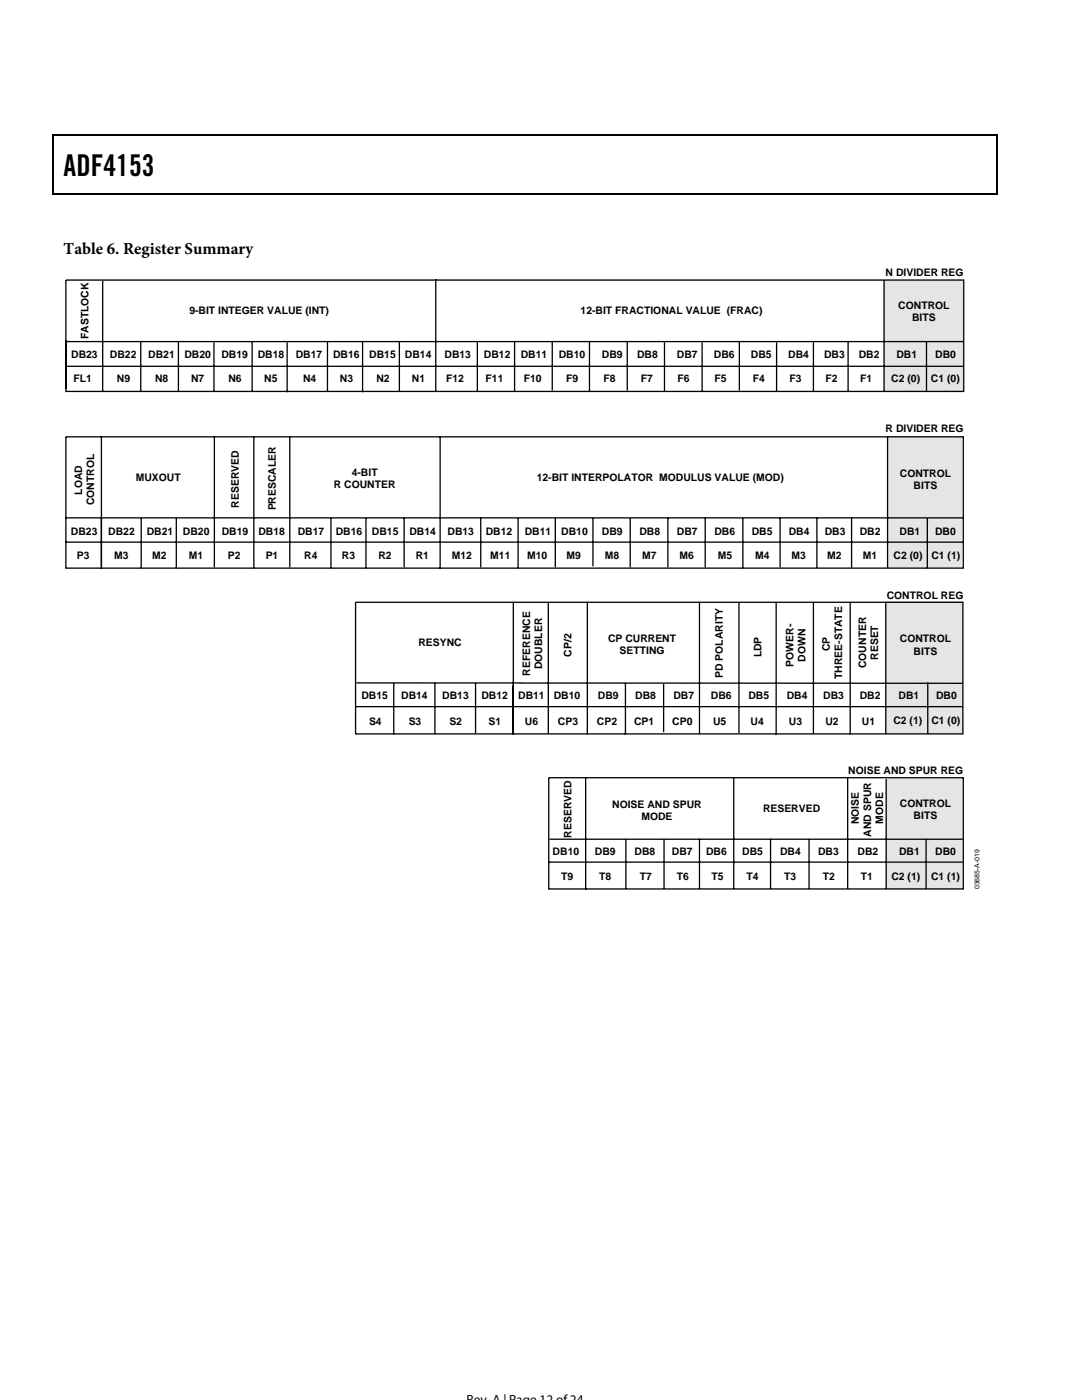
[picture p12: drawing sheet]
<svg xmlns="http://www.w3.org/2000/svg" width="216mm" height="279mm" viewBox="0 0 216 279" stroke-linecap="round" stroke-linejoin="round" font-family="sans-serif">
<defs><g id="words">
<text font-size="6" x="12.7" y="35.1">ADF4153</text>
<text font-size="3.3" x="12.7" y="50.7">Table 6. Register Summary</text>
<text font-size="2.6" x="93.1" y="280.2">Rev. A | Page 12 of 24</text>
<g font-size="2.1">
<text x="176.7" y="55.1">N DIVIDER REG</text>
<text x="37.8" y="62.7">9-BIT INTEGER VALUE (INT)</text>
<text x="115.8" y="62.7">12-BIT FRACTIONAL VALUE (FRAC)</text>
<text x="179.2" y="61.7">CONTROL</text>
<text x="182" y="64.1">BITS</text>
<text x="14.2" y="71.5">DB23</text>
<text x="17.7" y="67.7" transform="rotate(-90 17.7 67.7)">FASTLOCK</text>
<text x="21.9" y="71.5">DB22</text>
<text x="29.6" y="71.5">DB21</text>
<text x="36.8" y="71.5">DB20</text>
<text x="44.2" y="71.5">DB19</text>
<text x="51.4" y="71.5">DB18</text>
<text x="59" y="71.5">DB17</text>
<text x="66.5" y="71.5">DB16</text>
<text x="73.7" y="71.5">DB15</text>
<text x="80.8" y="71.5">DB14</text>
<text x="88.7" y="71.5">DB13</text>
<text x="96.6" y="71.5">DB12</text>
<text x="103.9" y="71.5">DB11</text>
<text x="111.5" y="71.5">DB10</text>
<text x="120.1" y="71.5">DB9</text>
<text x="127.1" y="71.5">DB8</text>
<text x="135.1" y="71.5">DB7</text>
<text x="142.5" y="71.5">DB6</text>
<text x="149.8" y="71.5">DB5</text>
<text x="157.3" y="71.5">DB4</text>
<text x="164.4" y="71.5">DB3</text>
<text x="171.3" y="71.5">DB2</text>
<text x="178.9" y="71.5">DB1</text>
<text x="186.6" y="71.5">DB0</text>
<text x="14.7" y="76.3">FL1</text>
<text x="23.3" y="76.3">N9</text>
<text x="30.9" y="76.3">N8</text>
<text x="38.1" y="76.3">N7</text>
<text x="45.6" y="76.3">N6</text>
<text x="52.7" y="76.3">N5</text>
<text x="60.5" y="76.3">N4</text>
<text x="67.8" y="76.3">N3</text>
<text x="75.1" y="76.3">N2</text>
<text x="82.2" y="76.3">N1</text>
<text x="89" y="76.3">F12</text>
<text x="96.9" y="76.3">F11</text>
<text x="104.5" y="76.3">F10</text>
<text x="113" y="76.3">F9</text>
<text x="120.4" y="76.3">F8</text>
<text x="127.8" y="76.3">F7</text>
<text x="135.2" y="76.3">F6</text>
<text x="142.6" y="76.3">F5</text>
<text x="150.2" y="76.3">F4</text>
<text x="157.5" y="76.3">F3</text>
<text x="164.7" y="76.3">F2</text>
<text x="171.7" y="76.3">F1</text>
<text x="177.8" y="76.3">C2 (0)</text>
<text x="185.8" y="76.3">C1 (0)</text>
<text x="176.7" y="86.1">R DIVIDER REG</text>
<text x="27.1" y="96">MUXOUT</text>
<text x="70.2" y="95">4-BIT</text>
<text x="179.6" y="95.1">CONTROL</text>
<text x="16.4" y="98.7" transform="rotate(-90 16.4 98.7)">LOAD</text>
<text x="18.8" y="100.9" transform="rotate(-90 18.8 100.9)">CONTROL</text>
<text x="47.7" y="101.3" transform="rotate(-90 47.7 101.3)">RESERVED</text>
<text x="55.1" y="101.9" transform="rotate(-90 55.1 101.9)">PRESCALER</text>
<text x="66.6" y="97.4">R COUNTER</text>
<text x="107.1" y="96.1">12-BIT INTERPOLATOR MODULUS VALUE (MOD)</text>
<text x="182.3" y="97.6">BITS</text>
<text x="14.2" y="106.7">DB23</text>
<text x="21.6" y="106.7">DB22</text>
<text x="29.3" y="106.7">DB21</text>
<text x="36.5" y="106.7">DB20</text>
<text x="44.2" y="106.7">DB19</text>
<text x="51.6" y="106.7">DB18</text>
<text x="59.4" y="106.7">DB17</text>
<text x="67" y="106.7">DB16</text>
<text x="74.2" y="106.7">DB15</text>
<text x="81.7" y="106.7">DB14</text>
<text x="89.3" y="106.7">DB13</text>
<text x="96.9" y="106.7">DB12</text>
<text x="104.7" y="106.7">DB11</text>
<text x="112" y="106.7">DB10</text>
<text x="120.1" y="106.7">DB9</text>
<text x="127.6" y="106.7">DB8</text>
<text x="135.1" y="106.7">DB7</text>
<text x="142.6" y="106.7">DB6</text>
<text x="150" y="106.7">DB5</text>
<text x="157.4" y="106.7">DB4</text>
<text x="164.6" y="106.7">DB3</text>
<text x="171.5" y="106.7">DB2</text>
<text x="179.5" y="106.7">DB1</text>
<text x="186.6" y="106.7">DB0</text>
<text x="15.3" y="111.6">P3</text>
<text x="22.8" y="111.6">M3</text>
<text x="30.4" y="111.6">M2</text>
<text x="37.7" y="111.6">M1</text>
<text x="45.5" y="111.6">P2</text>
<text x="53" y="111.6">P1</text>
<text x="60.7" y="111.6">R4</text>
<text x="68.2" y="111.6">R3</text>
<text x="75.5" y="111.6">R2</text>
<text x="83" y="111.6">R1</text>
<text x="90.1" y="111.6">M12</text>
<text x="97.8" y="111.6">M11</text>
<text x="105.2" y="111.6">M10</text>
<text x="113.1" y="111.6">M9</text>
<text x="120.7" y="111.6">M8</text>
<text x="128.1" y="111.6">M7</text>
<text x="135.6" y="111.6">M6</text>
<text x="143.2" y="111.6">M5</text>
<text x="150.7" y="111.6">M4</text>
<text x="157.9" y="111.6">M3</text>
<text x="165.1" y="111.6">M2</text>
<text x="172.1" y="111.6">M1</text>
<text x="178.3" y="111.6">C2 (0)</text>
<text x="185.9" y="111.6">C1 (1)</text>
<text x="176.9" y="119.5">CONTROL REG</text>
<text x="83.5" y="129">RESYNC</text>
<text x="114.1" y="131" transform="rotate(-90 114.1 131)">CP/2</text>
<text x="121.3" y="128.1">CP CURRENT</text>
<text x="123.6" y="130.5">SETTING</text>
<text x="151.9" y="131.2" transform="rotate(-90 151.9 131.2)">LDP</text>
<text x="165.6" y="130" transform="rotate(-90 165.6 130)">CP</text>
<text x="175.2" y="131.7" transform="rotate(-90 175.2 131.7)">RESET</text>
<text x="179.6" y="128.2">CONTROL</text>
<text x="182.3" y="130.6">BITS</text>
<text x="105.8" y="134.8" transform="rotate(-90 105.8 134.8)">REFERENCE</text>
<text x="108.2" y="133.6" transform="rotate(-90 108.2 133.6)">DOUBLER</text>
<text x="144.2" y="135.3" transform="rotate(-90 144.2 135.3)">PD POLARITY</text>
<text x="158.3" y="133" transform="rotate(-90 158.3 133)">POWER-</text>
<text x="160.7" y="132.1" transform="rotate(-90 160.7 132.1)">DOWN</text>
<text x="168" y="135.5" transform="rotate(-90 168 135.5)">THREE-STATE</text>
<text x="172.8" y="133.3" transform="rotate(-90 172.8 133.3)">COUNTER</text>
<text x="72.1" y="139.5">DB15</text>
<text x="80.1" y="139.5">DB14</text>
<text x="88.2" y="139.5">DB13</text>
<text x="96.1" y="139.5">DB12</text>
<text x="103.4" y="139.5">DB11</text>
<text x="110.5" y="139.5">DB10</text>
<text x="119.3" y="139.5">DB9</text>
<text x="126.8" y="139.5">DB8</text>
<text x="134.4" y="139.5">DB7</text>
<text x="141.8" y="139.5">DB6</text>
<text x="149.3" y="139.5">DB5</text>
<text x="157" y="139.5">DB4</text>
<text x="164.3" y="139.5">DB3</text>
<text x="171.6" y="139.5">DB2</text>
<text x="179.3" y="139.5">DB1</text>
<text x="186.8" y="139.5">DB0</text>
<text x="73.6" y="144.6">S4</text>
<text x="81.6" y="144.6">S3</text>
<text x="89.7" y="144.6">S2</text>
<text x="97.5" y="144.6">S1</text>
<text x="104.7" y="144.6">U6</text>
<text x="111.3" y="144.6">CP3</text>
<text x="119.1" y="144.6">CP2</text>
<text x="126.5" y="144.6">CP1</text>
<text x="134.2" y="144.6">CP0</text>
<text x="142.3" y="144.6">U5</text>
<text x="149.8" y="144.6">U4</text>
<text x="157.4" y="144.6">U3</text>
<text x="164.7" y="144.6">U2</text>
<text x="172" y="144.6">U1</text>
<text x="178.3" y="144.6">C2 (1)</text>
<text x="185.9" y="144.6">C1 (0)</text>
<text x="169.3" y="154.4">NOISE AND SPUR REG</text>
<text x="122.2" y="161.3">NOISE AND SPUR</text>
<text x="179.6" y="161.1">CONTROL</text>
<text x="114" y="167.1" transform="rotate(-90 114 167.1)">RESERVED</text>
<text x="128" y="163.7">MODE</text>
<text x="152.3" y="162.1">RESERVED</text>
<text x="171.4" y="164.5" transform="rotate(-90 171.4 164.5)">NOISE</text>
<text x="173.8" y="167" transform="rotate(-90 173.8 167)">AND SPUR</text>
<text x="176.2" y="164.4" transform="rotate(-90 176.2 164.4)">MODE</text>
<text x="182.3" y="163.5">BITS</text>
<text x="110.3" y="170.6">DB10</text>
<text x="118.7" y="170.6">DB9</text>
<text x="126.6" y="170.6">DB8</text>
<text x="134.1" y="170.6">DB7</text>
<text x="140.9" y="170.6">DB6</text>
<text x="148.1" y="170.6">DB5</text>
<text x="155.7" y="170.6">DB4</text>
<text x="163.2" y="170.6">DB3</text>
<text x="171.1" y="170.6">DB2</text>
<text x="179.4" y="170.6">DB1</text>
<text x="186.6" y="170.6">DB0</text>
<text x="112" y="175.6">T9</text>
<text x="119.5" y="175.6">T8</text>
<text x="127.7" y="175.6">T7</text>
<text x="135" y="175.6">T6</text>
<text x="142" y="175.6">T5</text>
<text x="148.9" y="175.6">T4</text>
<text x="156.5" y="175.6">T3</text>
<text x="164.2" y="175.6">T2</text>
<text x="171.8" y="175.6">T1</text>
<text x="177.9" y="175.5">C2 (1)</text>
<text x="185.8" y="175.5">C1 (1)</text>
</g>
<text font-size="1.4" x="195.4" y="177.5" transform="rotate(-90 195.4 177.5)">03685-A-019</text>
</g></defs>
<path d="M10.5 26.8h.3v1h-.3zM198.8 26.8h.2v1h-.2zM198.8 26.8h.2v.3h-.2zM198.8 38.5h.2v.3h-.2z" fill="#000"/>
<path d="M10.5 26.9h188.3M10.5 38.6h188.3M10.7 27.8v11M198.9 27.8v11" fill="none" stroke="#000" stroke-width=".25"/>
<g fill="#e5e5e5">
<path d="M176.8 120.1h15.3v26.4h-15.3z"/>
<path d="M177 87.2h15v26.2h-15z"/>
<path d="M176.7 155.1h15.3v22.3h-15.3z"/>
</g>
<g fill="none" stroke="#000" stroke-width=".26">
<path d="M109.5 155.2h82.7v22.2h-82.7zM116.9 155.2v22.4M146.4 155.2v22.2M169.1 155.3v22M176.8 155.5v21.8M109.5 172.1h82.5M109.7 167.5h82.3M124.9 167.5v9.9M132.5 167.5v9.9M139.6 167.4v10M153.8 167.5v9.9M161.4 167.5v9.8"/>
<path d="M184.8 167.5v9.8"/>
</g>
<path d="M176.3 55.8h15.7v22.3h-15.7z" fill="#e5e5e5"/>
<g fill="none" stroke="#000" stroke-width=".26">
<path d="M13.1 55.9h179.2v22.2h-179.2zM20.5 56.1v22M87 55.7v22.4M176.4 55.9v22.2M13.1 73.1h179.2M13.1 68.2h179.2M13.1 67.9v9.7M28.1 68.3v9.9M35.6 68.2v9.9M42.7 68.3v9.7M50.3 68.3v9.9M57.3 68.3v10"/>
<path d="M65.3 68.2v9.9M72.3 68.2v10.1M79.7 68.1v10M95.2 68.3v9.9M102.7 68.2v9.9M110.2 68.2v9.7M117.6 68.2v9.9M125.2 68.2v9.7M132.6 68.3v9.7M140.1 68.3v9.7M147.5 68.2v9.7M155 68.3v9.7"/>
<path d="M162.3 68.3v9.7M169.2 68.3v9.9M184.9 68.2v10M13.1 87.2h179.1v26.2h-179.1zM20.2 87v26.5M42.8 87v26.2M50.7 87.2v26.2M57.8 87.2v26M87.8 87.2v26.3M177.1 87.2v26.1M13 108.2h179.2M13 103.3h179.2"/>
<path d="M28.2 103.4v10M35.2 103.4v10M66 103.4v10M73 103.4v10M80.6 103.3v9.9M95.9 103.3v9.9M103.4 103.4v10M110.8 103.4v9.8M118.3 103.4v9.6M125.8 103.4v9.8M133.3 103.3v9.9M140.7 103.3v9.9"/>
<path d="M148.2 103.4v10M155.7 103.3v9.9M163 103.3v10M169.9 103.3v10M185 103.4v10M71 120.2h121.1v26.3h-121.1zM71.1 136.3l121 .1M78.6 136.4v10.2M86.8 136.3v10.2M94.9 136.3v10M102.3 136.7v9.6M102.4 120.2v26.5"/>
<path d="M109.4 120.2v26.2M117.2 120.2v26.4M124.8 136.3v10.4M132.4 136.5v9.6M139.6 120.2v26.2M147.4 120.2v26.1M154.9 120.2v26.5M162.3 120.2v26.2M169.7 120.2v26.4M176.7 120.1v26.4M185.1 136.2v10.2M71 141h121.1"/>
</g>
<use href="#words"/>
</svg>
